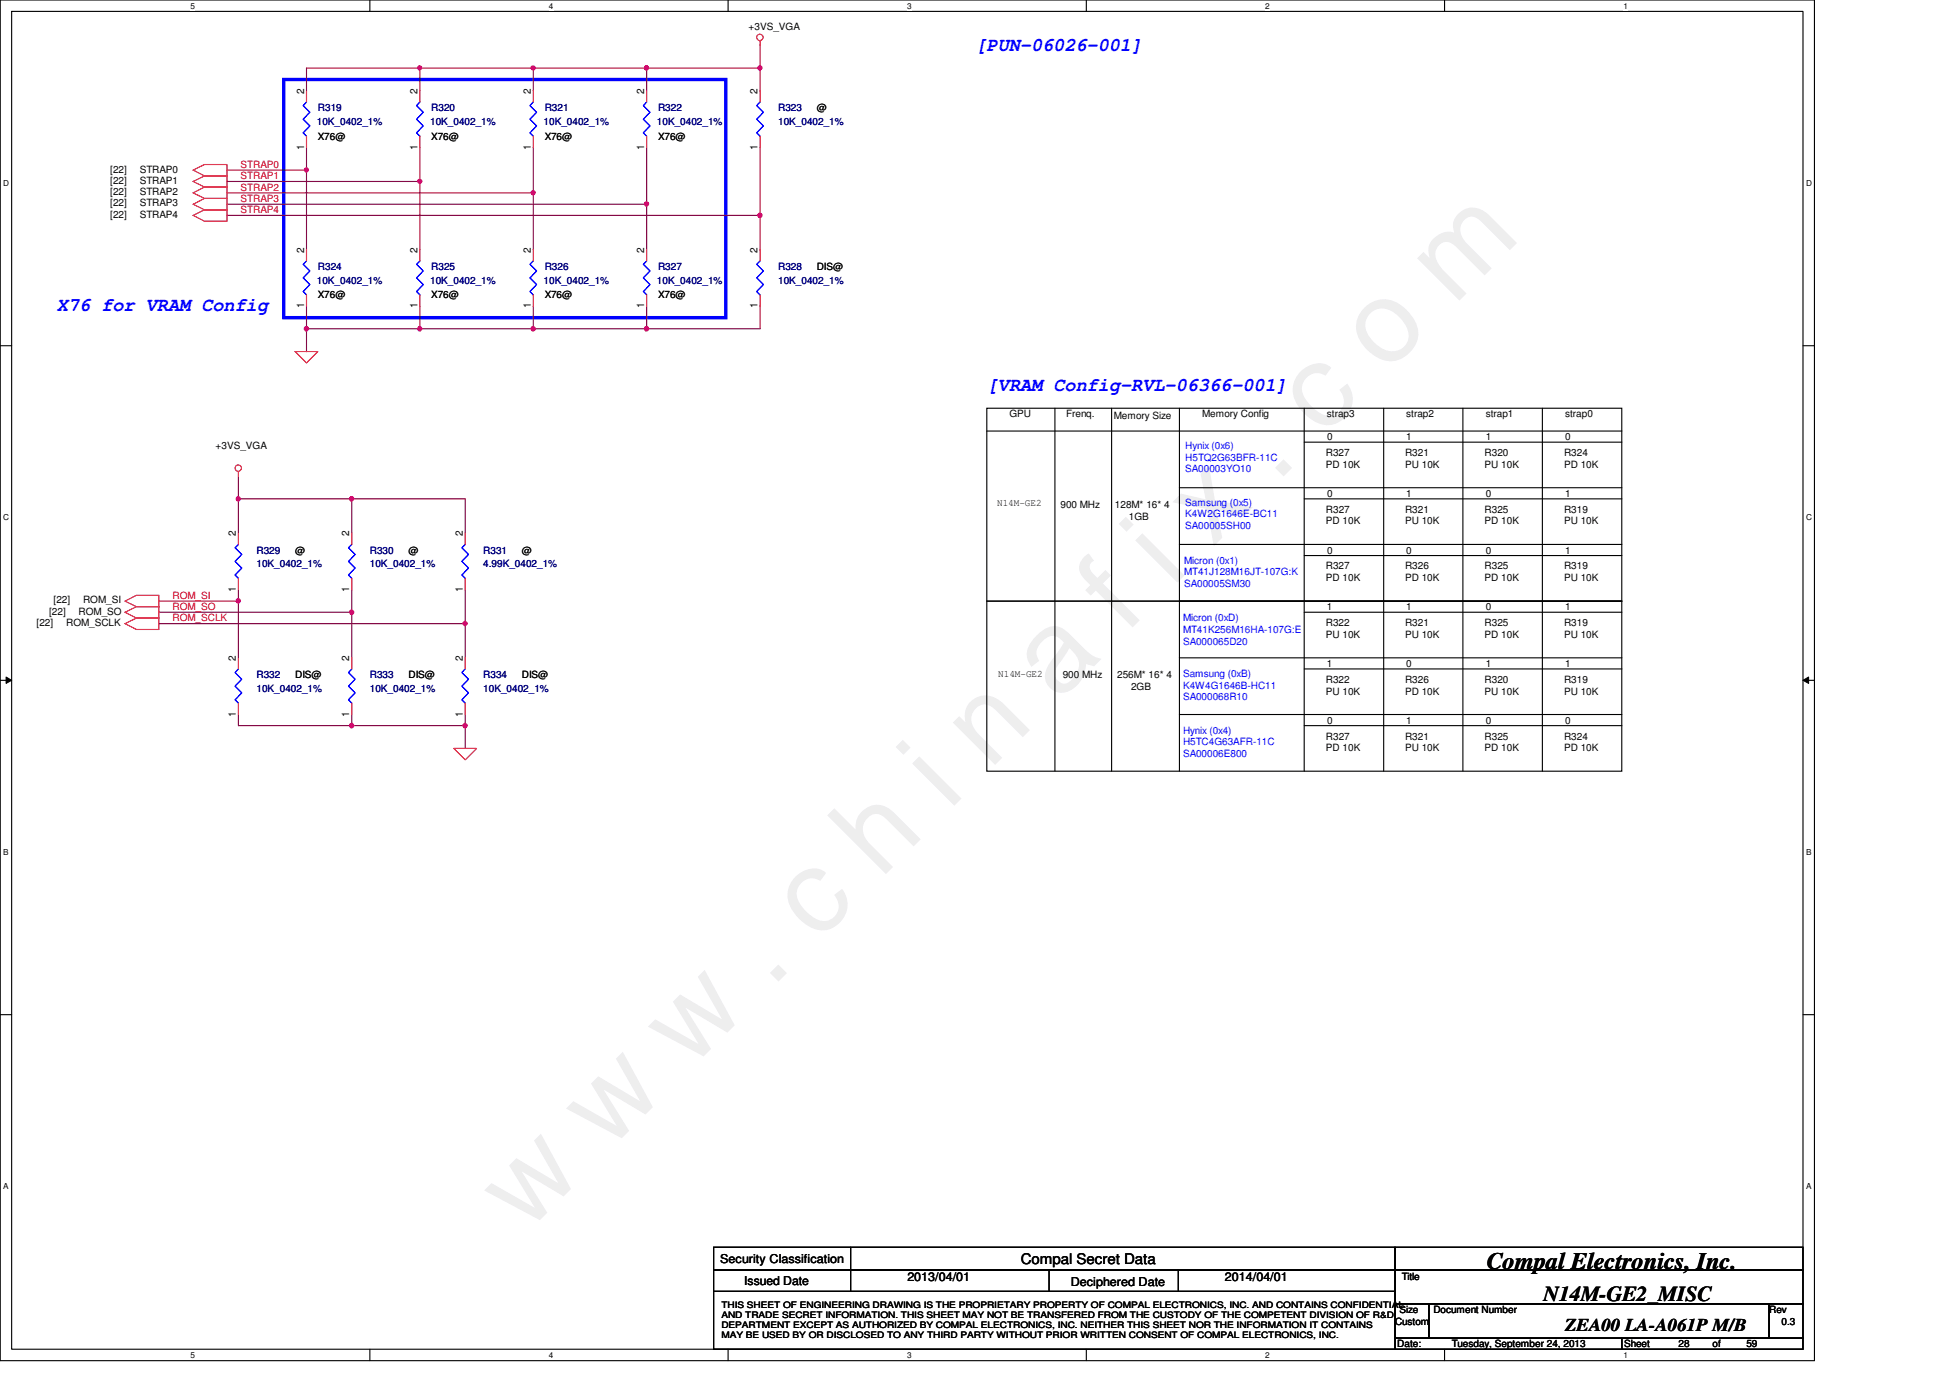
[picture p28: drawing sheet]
<svg xmlns="http://www.w3.org/2000/svg" width="297mm" height="210mm" viewBox="0 0 297 210" stroke-linecap="round" stroke-linejoin="round" font-family="sans-serif">
<defs><g id="words">
<text font-size="17.6" fill="#f0f" x="80.1" y="188" transform="rotate(-45 80.1 188)">w w w . c h i n a f i x . c o m</text>
<text font-size="3.6" x="226.5" y="193.3">Compal Electronics, Inc.</text>
<text font-size="3.3" x="235.1" y="198.1">N14M-GE2_MISC</text>
<g font-size="2.9" fill="#00f">
<text x="148.6" y="7.7">[PUN-06026-001]</text>
<text x="8.7" y="47.4">X76 for VRAM Config</text>
<text x="150.3" y="59.5">[VRAM Config-RVL-06366-001]</text>
</g>
<text font-size="2.8" x="238.4" y="202.8">ZEA00 LA-A061P M/B</text>
<text font-size="2.2" x="155.5" y="192.5">Compal Secret Data</text>
<g font-size="1.9">
<text x="109.7" y="192.4">Security Classification</text>
<text x="113.4" y="195.7">Issued Date</text>
<text x="138.2" y="195.2">2013/04/01</text>
<text x="163.1" y="195.8">Deciphered Date</text>
<text x="186.6" y="195.2">2014/04/01</text>
</g>
<g font-size="1.6">
<text x="46.3" y="14.3" transform="rotate(-90 46.3 14.3)">2</text>
<text x="63.6" y="14.3" transform="rotate(-90 63.6 14.3)">2</text>
<text x="80.9" y="14.3" transform="rotate(-90 80.9 14.3)">2</text>
<text x="98.1" y="14.3" transform="rotate(-90 98.1 14.3)">2</text>
<text x="115.4" y="14.3" transform="rotate(-90 115.4 14.3)">2</text>
<text x="46.3" y="22.8" transform="rotate(-90 46.3 22.8)">1</text>
<text x="63.6" y="22.8" transform="rotate(-90 63.6 22.8)">1</text>
<text x="80.9" y="22.8" transform="rotate(-90 80.9 22.8)">1</text>
<text x="98.1" y="22.8" transform="rotate(-90 98.1 22.8)">1</text>
<text x="115.4" y="22.8" transform="rotate(-90 115.4 22.8)">1</text>
<text x="46.3" y="38.5" transform="rotate(-90 46.3 38.5)">2</text>
<text x="63.6" y="38.5" transform="rotate(-90 63.6 38.5)">2</text>
<text x="80.9" y="38.5" transform="rotate(-90 80.9 38.5)">2</text>
<text x="98.1" y="38.5" transform="rotate(-90 98.1 38.5)">2</text>
<text x="115.4" y="38.5" transform="rotate(-90 115.4 38.5)">2</text>
<text x="46.3" y="47" transform="rotate(-90 46.3 47)">1</text>
<text x="63.6" y="47" transform="rotate(-90 63.6 47)">1</text>
<text x="80.9" y="47" transform="rotate(-90 80.9 47)">1</text>
<text x="98.1" y="47" transform="rotate(-90 98.1 47)">1</text>
<text x="115.4" y="47" transform="rotate(-90 115.4 47)">1</text>
<text x="35.9" y="81.7" transform="rotate(-90 35.9 81.7)">2</text>
<text x="53.2" y="81.7" transform="rotate(-90 53.2 81.7)">2</text>
<text x="70.5" y="81.7" transform="rotate(-90 70.5 81.7)">2</text>
<text x="35.9" y="90.2" transform="rotate(-90 35.9 90.2)">1</text>
<text x="53.2" y="90.2" transform="rotate(-90 53.2 90.2)">1</text>
<text x="70.5" y="90.2" transform="rotate(-90 70.5 90.2)">1</text>
<text x="35.9" y="100.7" transform="rotate(-90 35.9 100.7)">2</text>
<text x="53.2" y="100.7" transform="rotate(-90 53.2 100.7)">2</text>
<text x="70.5" y="100.7" transform="rotate(-90 70.5 100.7)">2</text>
<text x="35.9" y="109.2" transform="rotate(-90 35.9 109.2)">1</text>
<text x="53.2" y="109.2" transform="rotate(-90 53.2 109.2)">1</text>
<text x="70.5" y="109.2" transform="rotate(-90 70.5 109.2)">1</text>
</g>
<g font-size="1.5">
<text x="114" y="4.5">+3VS_VGA</text>
<text x="124.4" y="16.9">@</text>
<text x="48.4" y="21.3">X76@</text>
<text x="65.7" y="21.3">X76@</text>
<text x="83" y="21.3">X76@</text>
<text x="100.2" y="21.3">X76@</text>
<text x="16.8" y="26.3">[22]</text>
<text x="16.8" y="28">[22]</text>
<text x="16.8" y="29.7">[22]</text>
<text x="21.3" y="26.3">STRAP0</text>
<text x="21.3" y="28">STRAP1</text>
<text x="21.3" y="29.7">STRAP2</text>
<text x="16.8" y="31.5">[22]</text>
<text x="16.8" y="33.2">[22]</text>
<text x="21.3" y="31.5">STRAP3</text>
<text x="21.3" y="33.2">STRAP4</text>
<text x="124.4" y="41.1">DIS@</text>
<text x="48.4" y="45.5">X76@</text>
<text x="65.7" y="45.5">X76@</text>
<text x="83" y="45.5">X76@</text>
<text x="100.2" y="45.5">X76@</text>
<text x="153.8" y="63.6">GPU</text>
<text x="162.4" y="63.6">Frenq.</text>
<text x="169.7" y="63.8">Memory Size</text>
<text x="183.1" y="63.6">Memory Config</text>
<text x="202.1" y="63.6">strap3</text>
<text x="214.2" y="63.6">strap2</text>
<text x="226.3" y="63.6">strap1</text>
<text x="238.4" y="63.6">strap0</text>
<text x="32.8" y="68.4">+3VS_VGA</text>
<text x="202" y="69.5">R327</text>
<text x="202" y="71.2">PD 10K</text>
<text x="202.1" y="67.1">0</text>
<text x="214" y="69.5">R321</text>
<text x="214" y="71.2">PU 10K</text>
<text x="214.2" y="67.1">1</text>
<text x="226.1" y="69.5">R320</text>
<text x="226.1" y="71.2">PU 10K</text>
<text x="226.3" y="67.1">1</text>
<text x="238.3" y="69.5">R324</text>
<text x="238.3" y="71.2">PD 10K</text>
<text x="238.4" y="67.1">0</text>
<text x="151.9" y="77">N14M-GE2</text>
<text x="161.5" y="77.4">900 MHz</text>
<text x="169.8" y="77.4">128M* 16* 4</text>
<text x="202.1" y="75.7">0</text>
<text x="214.2" y="75.7">1</text>
<text x="226.3" y="75.7">0</text>
<text x="238.4" y="75.7">1</text>
<text x="172" y="79.2">1GB</text>
<text x="202" y="78.1">R327</text>
<text x="202" y="79.9">PD 10K</text>
<text x="214" y="78.1">R321</text>
<text x="214" y="79.9">PU 10K</text>
<text x="226.1" y="78.1">R325</text>
<text x="226.1" y="79.9">PD 10K</text>
<text x="238.3" y="78.1">R319</text>
<text x="238.3" y="79.9">PU 10K</text>
<text x="45" y="84.3">@</text>
<text x="62.2" y="84.3">@</text>
<text x="79.5" y="84.3">@</text>
<text x="202" y="86.7">R327</text>
<text x="202" y="88.5">PD 10K</text>
<text x="202.1" y="84.3">0</text>
<text x="214" y="88.5">PD 10K</text>
<text x="214" y="86.7">R326</text>
<text x="214.2" y="84.3">0</text>
<text x="226.1" y="86.7">R325</text>
<text x="226.1" y="88.5">PD 10K</text>
<text x="226.3" y="84.3">0</text>
<text x="238.2" y="86.7">R319</text>
<text x="238.2" y="88.5">PU 10K</text>
<text x="238.4" y="84.3">1</text>
<text x="5.6" y="95.4">[22]</text>
<text x="7.5" y="93.6">[22]</text>
<text x="8.2" y="91.9">[22]</text>
<text x="10.1" y="95.4">ROM_SCLK</text>
<text x="12" y="93.6">ROM_SO</text>
<text x="12.7" y="91.9">ROM_SI</text>
<text x="202" y="95.4">R322</text>
<text x="202.1" y="93">1</text>
<text x="214" y="95.4">R321</text>
<text x="214.2" y="93">1</text>
<text x="226.1" y="95.4">R325</text>
<text x="226.3" y="93">0</text>
<text x="238.3" y="95.4">R319</text>
<text x="238.4" y="93">1</text>
<text x="202" y="97.2">PU 10K</text>
<text x="202.1" y="101.6">1</text>
<text x="214" y="97.2">PU 10K</text>
<text x="214.2" y="101.6">0</text>
<text x="226.1" y="97.2">PD 10K</text>
<text x="226.3" y="101.6">1</text>
<text x="238.3" y="97.2">PU 10K</text>
<text x="238.4" y="101.6">1</text>
<text x="45" y="103.3">DIS@</text>
<text x="62.2" y="103.3">DIS@</text>
<text x="79.5" y="103.3">DIS@</text>
<text x="152.1" y="103.1">N14M-GE2</text>
<text x="161.9" y="103.3">900 MHz</text>
<text x="170.2" y="103.3">256M* 16* 4</text>
<text x="172.3" y="105.1">2GB</text>
<text x="202" y="104">R322</text>
<text x="202" y="105.8">PU 10K</text>
<text x="214" y="104">R326</text>
<text x="214" y="105.8">PD 10K</text>
<text x="226.1" y="104">R320</text>
<text x="226.1" y="105.8">PU 10K</text>
<text x="238.3" y="104">R319</text>
<text x="238.3" y="105.8">PU 10K</text>
<text x="202" y="112.6">R327</text>
<text x="202.1" y="110.2">0</text>
<text x="214" y="112.6">R321</text>
<text x="214.2" y="110.2">1</text>
<text x="226.1" y="112.6">R325</text>
<text x="226.3" y="110.2">0</text>
<text x="238.2" y="112.6">R324</text>
<text x="238.4" y="110.2">0</text>
<text x="202" y="114.4">PD 10K</text>
<text x="214" y="114.4">PU 10K</text>
<text x="226.1" y="114.4">PD 10K</text>
<text x="238.2" y="114.4">PD 10K</text>
<text x="213.5" y="195">Title</text>
<text x="212.5" y="201.8">Custom</text>
<text x="213.2" y="200">Size</text>
<text x="218.4" y="200">Document Number</text>
<text x="269.5" y="200">Rev</text>
<text x="271.4" y="201.8">0.3</text>
<text x="212.8" y="205.2">Date:</text>
<text x="221.1" y="205.2">Tuesday, September 24, 2013</text>
<text x="247.4" y="205.2">Sheet</text>
<text x="255.7" y="205.2">28</text>
<text x="260.9" y="205.2">of</text>
<text x="266" y="205.2">59</text>
</g>
<g font-size="1.5" fill="#000080">
<text x="48.4" y="16.9">R319</text>
<text x="65.7" y="16.9">R320</text>
<text x="83" y="16.9">R321</text>
<text x="100.2" y="16.9">R322</text>
<text x="118.5" y="16.9">R323</text>
<text x="48.3" y="19">10K_0402_1%</text>
<text x="65.5" y="19">10K_0402_1%</text>
<text x="82.8" y="19">10K_0402_1%</text>
<text x="100.1" y="19">10K_0402_1%</text>
<text x="118.5" y="19">10K_0402_1%</text>
<text x="48.4" y="41.1">R324</text>
<text x="65.7" y="41.1">R325</text>
<text x="83" y="41.1">R326</text>
<text x="100.2" y="41.1">R327</text>
<text x="118.5" y="41.1">R328</text>
<text x="48.3" y="43.2">10K_0402_1%</text>
<text x="65.5" y="43.2">10K_0402_1%</text>
<text x="82.8" y="43.2">10K_0402_1%</text>
<text x="100.1" y="43.2">10K_0402_1%</text>
<text x="118.5" y="43.2">10K_0402_1%</text>
<text x="39.1" y="84.3">R329</text>
<text x="39.1" y="86.4">10K_0402_1%</text>
<text x="56.3" y="84.3">R330</text>
<text x="56.3" y="86.4">10K_0402_1%</text>
<text x="73.6" y="84.3">R331</text>
<text x="73.6" y="86.4">4.99K_0402_1%</text>
<text x="39.1" y="103.3">R332</text>
<text x="39.1" y="105.4">10K_0402_1%</text>
<text x="56.3" y="103.3">R333</text>
<text x="56.3" y="105.4">10K_0402_1%</text>
<text x="73.6" y="103.3">R334</text>
<text x="73.6" y="105.4">10K_0402_1%</text>
</g>
<g font-size="1.5" fill="#f00">
<text x="36.7" y="25.6">STRAP0</text>
<text x="36.7" y="29">STRAP2</text>
<text x="36.7" y="27.3">STRAP1</text>
<text x="36.7" y="32.5">STRAP4</text>
<text x="36.7" y="30.8">STRAP3</text>
<text x="26.3" y="91.2">ROM_SI</text>
<text x="26.3" y="94.7">ROM_SCLK</text>
<text x="26.3" y="92.9">ROM_SO</text>
</g>
<g font-size="1.5" fill="#00f">
<text x="180.5" y="68.4">Hynix (0x6)</text>
<text x="180.5" y="70.2">H5TQ2G63BFR-11C</text>
<text x="180.5" y="72">SA00003YO10</text>
<text x="180.5" y="77">Samsung (0x5)</text>
<text x="180.5" y="78.8">K4W2G1646E-BC11</text>
<text x="180.5" y="80.6">SA00005SH00</text>
<text x="180.4" y="85.9">Micron (0x1)</text>
<text x="180.4" y="87.6">MT41J128M16JT-107G:K</text>
<text x="180.4" y="89.4">SA00005SM30</text>
<text x="180.2" y="94.7">Micron (0xD)</text>
<text x="180.2" y="96.4">MT41K256M16HA-107G:E</text>
<text x="180.2" y="98.2">SA000065D20</text>
<text x="180.2" y="103.1">Samsung (0xB)</text>
<text x="180.2" y="104.9">K4W4G1646B-HC11</text>
<text x="180.2" y="106.7">SA000068R10</text>
<text x="180.2" y="111.8">Hynix (0x4)</text>
<text x="180.2" y="113.5">H5TC4G63AFR-11C</text>
<text x="180.2" y="115.3">SA00006E800</text>
</g>
<g font-size="1.4">
<text x="109.9" y="199.2">THIS SHEET OF ENGINEERING DRAWING IS THE PROPRIETARY PROPERTY OF COMPAL ELECTRONICS, INC. AND CONTAINS CONFIDENTIAL</text>
<text x="109.9" y="200.7">AND TRADE SECRET INFORMATION. THIS SHEET MAY NOT BE TRANSFERED FROM THE CUSTODY OF THE COMPETENT DIVISION OF R&amp;D</text>
<text x="109.9" y="202.3">DEPARTMENT EXCEPT AS AUTHORIZED BY COMPAL ELECTRONICS, INC. NEITHER THIS SHEET NOR THE INFORMATION IT CONTAINS</text>
<text x="109.9" y="203.9">MAY BE USED BY OR DISCLOSED TO ANY THIRD PARTY WITHOUT PRIOR WRITTEN CONSENT OF COMPAL ELECTRONICS, INC.</text>
</g>
<g font-size="1.3">
<text x="29" y="1.4">5</text>
<text x="83.6" y="1.4">4</text>
<text x="138.2" y="1.4">3</text>
<text x="192.7" y="1.4">2</text>
<text x="247.3" y="1.4">1</text>
<text x=".5" y="28.3">D</text>
<text x="275.1" y="28.3">D</text>
<text x=".5" y="79.2">C</text>
<text x="275.1" y="79.2">C</text>
<text x=".5" y="130.2">B</text>
<text x="275.1" y="130.2">B</text>
<text x=".5" y="181.1">A</text>
<text x="275.1" y="181.1">A</text>
<text x="29" y="206.9">5</text>
<text x="83.6" y="206.9">4</text>
<text x="138.2" y="206.9">3</text>
<text x="192.7" y="206.9">2</text>
<text x="247.3" y="206.9">1</text>
</g>
</g></defs>
<path d="M1.8 1.7h272.8v203.8h-272.8zM276.4 0h-276.4v207.3h276.4M276.4 0v207.3" fill="none" stroke="#000" stroke-width=".17"/>
<g fill="#fff">
<path d="M29 .2h.7v1.4h-.7z"/>
<path d="M29 205.7h.7v1.4h-.7z"/>
</g>
<path d="M56.3 0v1.7M56.3 205.5v1.8" fill="none" stroke="#000" stroke-width=".17"/>
<g fill="#fff">
<path d="M83.6 .2h.7v1.4h-.7z"/>
<path d="M83.6 205.7h.7v1.4h-.7z"/>
</g>
<path d="M110.9 0v1.7M110.9 205.5v1.8" fill="none" stroke="#000" stroke-width=".17"/>
<g fill="#fff">
<path d="M138.2 .2h.6v1.4h-.6z"/>
<path d="M138.2 205.7h.6v1.4h-.6z"/>
</g>
<path d="M165.5 0v1.7M165.5 205.5v1.8" fill="none" stroke="#000" stroke-width=".17"/>
<g fill="#fff">
<path d="M192.7 .2h.7v1.4h-.7z"/>
<path d="M192.7 205.7h.7v1.4h-.7z"/>
</g>
<path d="M220 0v1.7M220 205.5v1.8" fill="none" stroke="#000" stroke-width=".17"/>
<g fill="#fff">
<path d="M247.3 .2h.7v1.4h-.7z"/>
<path d="M247.3 205.7h.7v1.4h-.7z"/>
<path d="M.5 27.2h.9v1.4h-.9z"/>
<path d="M275.1 27.2h.9v1.4h-.9z"/>
<path d="M.5 78.1h.9v1.4h-.9z"/>
<path d="M275.1 78.1h.9v1.4h-.9z"/>
</g>
<path d="M0 52.7h1.8M274.7 52.7h1.7" fill="none" stroke="#000" stroke-width=".17"/>
<g fill="#fff">
<path d="M.5 129.1h.8v1.4h-.8z"/>
<path d="M275.1 129.1h.8v1.4h-.8z"/>
</g>
<path d="M0 103.6h1.8M274.7 103.6h1.7" fill="none" stroke="#000" stroke-width=".17"/>
<path d="M.9 103.1l.9 .5-.9 .5zM274.7 103.6l.8-.5v1z" fill="#000"/>
<path d="M.9 103.1l.9 .5-.9 .5zM274.7 103.6l.8-.5v1z" fill="none" stroke="#000" stroke-width=".15"/>
<g fill="#fff">
<path d="M.5 180h.8v1.4h-.8z"/>
<path d="M275.1 180h.8v1.4h-.8z"/>
</g>
<g fill="none" stroke="#000" stroke-width=".17">
<path d="M150.3 62.2h96.7v55.3h-96.7zM150.3 65.7h96.7M160.7 62.2v55.3M169.3 62.2v55.3M179.7 74.3h67.4M179.7 62.2v55.3M198.7 76h48.4M198.7 67.4h48.4M198.7 62.2v55.3M210.8 62.2v55.3M222.8 62.2v55.3M234.9 62.2v55.3"/>
<path d="M150.3 91.6h96.8h-67.4M179.7 82.9h67.4M198.7 93.3h48.4M198.7 84.6h48.4M179.7 100.2h67.4M179.7 108.8h67.4M198.7 101.9h48.4M198.7 110.5h48.4M0 154.6h1.8M274.7 154.6h1.7"/>
</g>
<path d="M43.2 12.1h67.4v36.3h-67.4z" fill="none" stroke="#00f" stroke-width=".51"/>
<path d="M34.6 25.9h12.1M34.6 27.6h29.4M34.6 29.4h46.6" fill="none" stroke="#800040" stroke-width=".17"/>
<circle cx="63.9" cy="27.6" r=".32" fill="#f0f"/>
<circle cx="63.9" cy="27.6" r=".32" fill="none" stroke="#f0f" stroke-width=".17"/>
<path d="M64 10.4h-17.3v3.4M64 10.4v3.4M64 10.4h17.2v3.4" fill="none" stroke="#800040" stroke-width=".17"/>
<circle cx="63.9" cy="10.3" r=".32" fill="#f0f"/>
<circle cx="63.9" cy="10.3" r=".32" fill="none" stroke="#f0f" stroke-width=".17"/>
<path d="M24.2 91.6h12.1" fill="none" stroke="#800040" stroke-width=".17"/>
<circle cx="36.3" cy="91.5" r=".33" fill="#f0f"/>
<circle cx="36.3" cy="91.5" r=".33" fill="none" stroke="#f0f" stroke-width=".17"/>
<path d="M24.2 93.3h29.4M24.2 95h46.7" fill="none" stroke="#800040" stroke-width=".17"/>
<circle cx="53.6" cy="93.3" r=".33" fill="#f0f"/>
<circle cx="53.6" cy="93.3" r=".33" fill="none" stroke="#f0f" stroke-width=".17"/>
<path d="M36.3 89.8v1.8M53.6 89.8v3.5M36.3 108.8v1.7h17.3M53.6 108.8v1.7M53.6 110.5h17.3" fill="none" stroke="#800040" stroke-width=".17"/>
<circle cx="53.6" cy="110.5" r=".33" fill="#f0f"/>
<circle cx="53.6" cy="110.5" r=".33" fill="none" stroke="#f0f" stroke-width=".17"/>
<path d="M36.3 72.6v8.6M36.3 76h17.3v5.2" fill="none" stroke="#800040" stroke-width=".17"/>
<circle cx="53.6" cy="76" r=".33" fill="#f0f"/>
<circle cx="53.6" cy="76" r=".33" fill="none" stroke="#f0f" stroke-width=".17"/>
<circle cx="36.3" cy="76" r=".33" fill="#f0f"/>
<circle cx="36.3" cy="76" r=".33" fill="none" stroke="#f0f" stroke-width=".17"/>
<path d="M115.8 10.4v3.4M46.7 46.7v6.9M46.7 50.1h17.3M36.3 91.6v8.6M53.6 93.3v6.9" fill="none" stroke="#800040" stroke-width=".17"/>
<circle cx="63.9" cy="50.1" r=".33" fill="#f0f"/>
<circle cx="63.9" cy="50.1" r=".33" fill="none" stroke="#f0f" stroke-width=".17"/>
<circle cx="46.7" cy="50.1" r=".33" fill="#f0f"/>
<circle cx="46.7" cy="50.1" r=".33" fill="none" stroke="#f0f" stroke-width=".17"/>
<path d="M81.2 10.4h17.3M98.5 22.5v8.6h-63.9M115.8 22.5v10.3h-81.2M64 46.7v3.4" fill="none" stroke="#800040" stroke-width=".17"/>
<circle cx="98.5" cy="10.3" r=".32" fill="#f0f"/>
<circle cx="98.5" cy="10.3" r=".32" fill="none" stroke="#f0f" stroke-width=".17"/>
<circle cx="81.2" cy="10.3" r=".32" fill="#f0f"/>
<circle cx="81.2" cy="10.3" r=".32" fill="none" stroke="#f0f" stroke-width=".17"/>
<path d="M46.7 25.9v12.1" fill="none" stroke="#800040" stroke-width=".17"/>
<circle cx="46.7" cy="25.9" r=".32" fill="#f0f"/>
<circle cx="46.7" cy="25.9" r=".32" fill="none" stroke="#f0f" stroke-width=".17"/>
<path d="M115.8 10.4h-17.3v3.4M64 22.5v5.1M81.2 22.5v6.9" fill="none" stroke="#800040" stroke-width=".17"/>
<circle cx="115.8" cy="10.3" r=".32" fill="#f0f"/>
<circle cx="115.8" cy="10.3" r=".32" fill="none" stroke="#f0f" stroke-width=".17"/>
<circle cx="98.5" cy="10.3" r=".32" fill="#f0f"/>
<circle cx="98.5" cy="10.3" r=".32" fill="none" stroke="#f0f" stroke-width=".17"/>
<path d="M115.8 6.9v3.5M46.7 22.5v3.4M64 27.6v10.4M64 50.1h17.2M53.6 76h17.3" fill="none" stroke="#800040" stroke-width=".17"/>
<g fill="none" stroke="#f00" stroke-width=".17">
<path d="M46.7 13.8v1.7M64 13.8v1.7M81.2 13.8v1.7M98.5 13.8v1.7M115.8 6.2v.7M115.8 13.8v1.7M29.4 25.9l1.8-.8h3.4v1.7h-3.4zM29.4 27.6l1.8-.8h3.4v1.7h-3.4zM29.4 29.4l1.8-.9h3.4v1.7h-3.4zM29.4 31.1l1.8-.9h3.4v1.8h-3.4zM29.4 32.8l1.8-.8h3.4v1.7h-3.4zM46.7 38v1.8"/>
<path d="M46.7 20.7v1.8M64 20.7v1.8M64 38v1.8M81.2 20.7v1.8M98.5 20.7v1.8M115.8 20.7v1.8M45 53.6h3.4l-1.7 1.7zM46.7 44.9v1.8M64 44.9v1.8M36.3 71.8v.8M19 91.6l1.8-.9h3.4v1.7h-3.4zM19 93.3l1.8-.9h3.4v1.7h-3.4z"/>
<path d="M19 95l1.8-.9h3.4v1.8h-3.4zM36.3 88.1v1.7M36.3 81.2v1.7M53.6 88.1v1.7M53.6 81.2v1.7M36.3 107.1v1.7M36.3 100.2v1.7M53.6 107.1v1.7M53.6 100.2v1.7"/>
<circle cx="115.8" cy="5.7" r=".49"/>
<circle cx="36.3" cy="71.3" r=".49"/>
</g>
<g fill="none" stroke="#000" stroke-width=".17">
<path d="M108.7 190h103.8v3.5h-103.8zM108.7 193.5h103.8v3.2h-103.8zM108.7 196.7h103.8v8.8h-103.8zM129.6 193.5v3.2M159.8 193.5v3.2M179.5 193.5v3.2M212.5 190h62.1v3.5h-62.1zM212.5 193.5h62.1v5.1h-62.1zM212.5 198.6h5.2v5.2h-5.2zM217.7 198.6h51.8v5.2h-51.8zM269.5 198.6h5.1v5.2h-5.1zM212.5 203.8h34.5v1.7h-34.5z"/>
<path d="M247 203.8h27.6v1.7h-27.6z"/>
</g>
<path d="M46.7 15.5l-.5 .6 1 1-1 1.1 1 1-1 1 .5 .5M64 15.5l-.5 .6 1 1-1 1.1 1 1-1 1 .5 .5M81.2 15.5l-.5 .6 1 1-1 1.1 1 1-1 1 .5 .5M98.5 15.5l-.5 .6 1 1-1 1.1 1 1-1 1 .5 .5M115.8 15.5l-.5 .6 1 1-1 1.1 1 1-1 1 .5 .5M46.7 39.8l-.5 .5 1 1-1 1 1 1-1 1.1 .5 .5M64 39.8l-.5 .5 1 1-1 1 1 1-1 1.1 .5 .5M36.3 82.9l-.5 .5 1 1.1-1 1 1 1-1 1.1 .5 .5M53.6 82.9l-.5 .5 1 1.1-1 1 1 1-1 1.1 .5 .5M36.3 101.9l-.5 .5 1 1.1-1 1 1 1-1 1.1 .5 .5M53.6 101.9l-.5 .5 1 1.1-1 1 1 1-1 1.1 .5 .5" fill="none" stroke="#00f" stroke-width=".17"/>
<circle cx="63.9" cy="27.6" r=".32" fill="#f0f"/>
<circle cx="63.9" cy="27.6" r=".32" fill="none" stroke="#f0f" stroke-width=".17"/>
<circle cx="63.9" cy="10.3" r=".32" fill="#f0f"/>
<circle cx="63.9" cy="10.3" r=".32" fill="none" stroke="#f0f" stroke-width=".17"/>
<circle cx="36.3" cy="91.5" r=".33" fill="#f0f"/>
<circle cx="36.3" cy="91.5" r=".33" fill="none" stroke="#f0f" stroke-width=".17"/>
<circle cx="53.6" cy="93.3" r=".33" fill="#f0f"/>
<circle cx="53.6" cy="93.3" r=".33" fill="none" stroke="#f0f" stroke-width=".17"/>
<circle cx="53.6" cy="110.5" r=".33" fill="#f0f"/>
<circle cx="53.6" cy="110.5" r=".33" fill="none" stroke="#f0f" stroke-width=".17"/>
<circle cx="53.6" cy="76" r=".33" fill="#f0f"/>
<circle cx="53.6" cy="76" r=".33" fill="none" stroke="#f0f" stroke-width=".17"/>
<circle cx="36.3" cy="76" r=".33" fill="#f0f"/>
<circle cx="36.3" cy="76" r=".33" fill="none" stroke="#f0f" stroke-width=".17"/>
<circle cx="63.9" cy="50.1" r=".33" fill="#f0f"/>
<circle cx="63.9" cy="50.1" r=".33" fill="none" stroke="#f0f" stroke-width=".17"/>
<circle cx="46.7" cy="50.1" r=".33" fill="#f0f"/>
<circle cx="46.7" cy="50.1" r=".33" fill="none" stroke="#f0f" stroke-width=".17"/>
<circle cx="98.5" cy="10.3" r=".32" fill="#f0f"/>
<circle cx="98.5" cy="10.3" r=".32" fill="none" stroke="#f0f" stroke-width=".17"/>
<circle cx="81.2" cy="10.3" r=".32" fill="#f0f"/>
<circle cx="81.2" cy="10.3" r=".32" fill="none" stroke="#f0f" stroke-width=".17"/>
<circle cx="46.7" cy="25.9" r=".32" fill="#f0f"/>
<circle cx="46.7" cy="25.9" r=".32" fill="none" stroke="#f0f" stroke-width=".17"/>
<circle cx="115.8" cy="10.3" r=".32" fill="#f0f"/>
<circle cx="115.8" cy="10.3" r=".32" fill="none" stroke="#f0f" stroke-width=".17"/>
<circle cx="98.5" cy="10.3" r=".32" fill="#f0f"/>
<circle cx="98.5" cy="10.3" r=".32" fill="none" stroke="#f0f" stroke-width=".17"/>
<use href="#words"/>
</svg>
